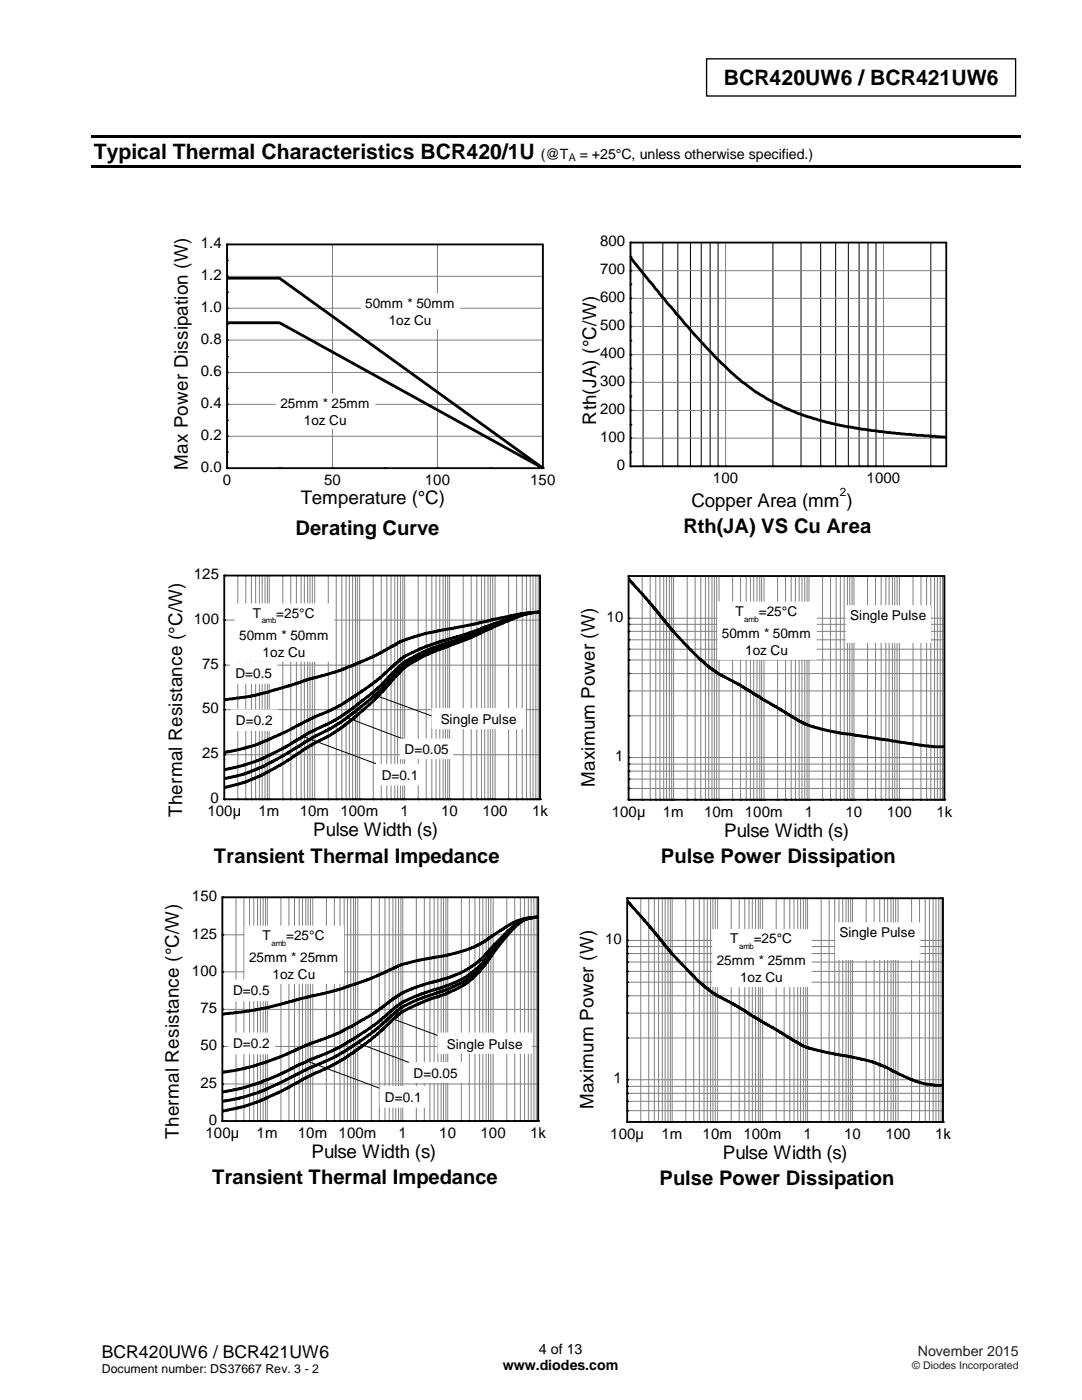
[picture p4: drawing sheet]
<svg xmlns="http://www.w3.org/2000/svg" width="216mm" height="279mm" viewBox="0 0 216 279" stroke-linecap="round" stroke-linejoin="round" font-family="sans-serif">
<defs><g id="words">
<g font-size="4.2">
<text x="144.4" y="17.1">BCR420UW6 / BCR421UW6</text>
<text x="18.7" y="31.8">Typical Thermal Characteristics BCR420/1U</text>
</g>
<g font-size="4">
<text x="59" y="106.8">Derating Curve</text>
<text x="136.4" y="106.4">Rth(JA) VS Cu Area</text>
<text x="42.7" y="172.1">Transient Thermal Impedance</text>
<text x="131.9" y="172.2">Pulse Power Dissipation</text>
<text x="42.3" y="236.4">Transient Thermal Impedance</text>
<text x="131.6" y="236.5">Pulse Power Dissipation</text>
</g>
<g font-size="3.7">
<text x="119" y="84.7" transform="rotate(-90 119 84.7)">Rth(JA) (°C/W)</text>
<text x="37.5" y="93.8" transform="rotate(-90 37.5 93.8)">Max Power Dissipation (W)</text>
<text x="60" y="100.6">Temperature (°C)</text>
<text x="138" y="101.1">Copper Area (mm )</text>
<text x="118.7" y="157.1" transform="rotate(-90 118.7 157.1)">Maximum Power (W)</text>
<text x="36.3" y="163.1" transform="rotate(-90 36.3 163.1)">Thermal Resistance (°C/W)</text>
<text x="62.5" y="166.9">Pulse Width (s)</text>
<text x="144.5" y="167">Pulse Width (s)</text>
<text x="118.4" y="221.4" transform="rotate(-90 118.4 221.4)">Maximum Power (W)</text>
<text x="35.7" y="227.3" transform="rotate(-90 35.7 227.3)">Thermal Resistance (°C/W)</text>
<text x="62.1" y="231.1">Pulse Width (s)</text>
<text x="144.2" y="231.3">Pulse Width (s)</text>
</g>
<text font-size="3.5" x="20.3" y="270.9">BCR420UW6 / BCR421UW6</text>
<g font-size="3">
<text x="40.1" y="49.5">1.4</text>
<text x="119.7" y="49.2">800</text>
<text x="40.1" y="55.9">1.2</text>
<text x="119.7" y="54.8">700</text>
<text x="40.1" y="62.3">1.0</text>
<text x="119.7" y="65.9">500</text>
<text x="119.7" y="60.3">600</text>
<text x="40.1" y="68.6">0.8</text>
<text x="119.7" y="71.5">400</text>
<text x="40.1" y="75.1">0.6</text>
<text x="119.7" y="77">300</text>
<text x="40.1" y="81.4">0.4</text>
<text x="119.7" y="82.7">200</text>
<text x="40.1" y="87.8">0.2</text>
<text x="119.7" y="88.2">100</text>
<text x="40.1" y="94.2">0.0</text>
<text x="123.1" y="93.8">0</text>
<text x="44.5" y="96.8">0</text>
<text x="64.7" y="96.8">50</text>
<text x="84.8" y="96.8">100</text>
<text x="105.8" y="96.8">150</text>
<text x="142.3" y="96.4">100</text>
<text x="172.9" y="96.4">1000</text>
<text x="38.7" y="115.6">125</text>
<text x="38.7" y="124.5">100</text>
<text x="121" y="124.1">10</text>
<text x="40.4" y="133.5">75</text>
<text x="40.4" y="142.4">50</text>
<text x="40.4" y="151.4">25</text>
<text x="122.7" y="151.9">1</text>
<text x="42" y="160.3">0</text>
<text x="41.4" y="162.9">100µ</text>
<text x="51.6" y="162.9">1m</text>
<text x="59.8" y="162.9">10m</text>
<text x="67.9" y="162.9">100m</text>
<text x="79.9" y="162.9">1</text>
<text x="88" y="162.9">10</text>
<text x="96.3" y="162.9">100</text>
<text x="106.2" y="162.9">1k</text>
<text x="122.1" y="163">100µ</text>
<text x="132.3" y="163">1m</text>
<text x="140.5" y="163">10m</text>
<text x="148.6" y="163">100m</text>
<text x="160.6" y="163">1</text>
<text x="168.7" y="163">10</text>
<text x="176.9" y="163">100</text>
<text x="186.9" y="163">1k</text>
<text x="38.3" y="179.8">150</text>
<text x="38.3" y="187.3">125</text>
<text x="120.8" y="188.4">10</text>
<text x="38.3" y="194.7">100</text>
<text x="40" y="202.2">75</text>
<text x="40" y="209.6">50</text>
<text x="40" y="217.1">25</text>
<text x="122.4" y="216.2">1</text>
<text x="41" y="227.1">100µ</text>
<text x="41.7" y="224.5">0</text>
<text x="51.2" y="227.1">1m</text>
<text x="59.4" y="227.1">10m</text>
<text x="67.6" y="227.1">100m</text>
<text x="79.5" y="227.1">1</text>
<text x="87.7" y="227.1">10</text>
<text x="95.9" y="227.1">100</text>
<text x="105.8" y="227.1">1k</text>
<text x="121.8" y="227.3">100µ</text>
<text x="132" y="227.3">1m</text>
<text x="140.2" y="227.3">10m</text>
<text x="148.3" y="227.3">100m</text>
<text x="160.3" y="227.3">1</text>
<text x="168.4" y="227.3">10</text>
<text x="176.7" y="227.3">100</text>
<text x="186.6" y="227.3">1k</text>
</g>
<g font-size="2.8">
<text x="107.9" y="31.8">(@T</text>
<text x="115.7" y="31.8">= +25°C, unless otherwise specified.)</text>
<text x="100.3" y="273.5">www.diodes.com</text>
<text x="107.5" y="270.2">4 of 13</text>
</g>
<text font-size="2.8" fill="#231f20" x="183.2" y="270.6">November 2015</text>
<g font-size="2.7">
<text x="72.9" y="61.4">50mm * 50mm</text>
<text x="77.6" y="64.8">1oz Cu</text>
<text x="56" y="81.4">25mm * 25mm</text>
<text x="60.6" y="84.7">1oz Cu</text>
<text x="50.4" y="123.3">T</text>
<text x="55.1" y="123.3">=25°C</text>
<text x="146.7" y="122.9">T</text>
<text x="151.4" y="122.9">=25°C</text>
<text x="169.7" y="123.8">Single Pulse</text>
<text x="47.7" y="127.7">50mm * 50mm</text>
<text x="52.4" y="131.1">1oz Cu</text>
<text x="144" y="127.3">50mm * 50mm</text>
<text x="148.7" y="130.7">1oz Cu</text>
<text x="47" y="135.3">D=0.5</text>
<text x="47.1" y="144.7">D=0.2</text>
<text x="87.9" y="144.5">Single Pulse</text>
<text x="76.2" y="155.6">D=0.1</text>
<text x="80.7" y="150.5">D=0.05</text>
<text x="49.7" y="192">25mm * 25mm</text>
<text x="52.4" y="187.6">T</text>
<text x="57.1" y="187.6">=25°C</text>
<text x="145.7" y="188.2">T</text>
<text x="150.4" y="188.2">=25°C</text>
<text x="167.5" y="187">Single Pulse</text>
<text x="54.4" y="195.4">1oz Cu</text>
<text x="143" y="192.6">25mm * 25mm</text>
<text x="147.7" y="196">1oz Cu</text>
<text x="46.5" y="198.6">D=0.5</text>
<text x="46.5" y="209.2">D=0.2</text>
<text x="89.2" y="209.3">Single Pulse</text>
<text x="82.5" y="215.1">D=0.05</text>
<text x="76.8" y="219.9">D=0.1</text>
</g>
<text font-size="2.5" x="20.3" y="274">Document number: DS37667 Rev. 3 - 2</text>
<text font-size="2.3" x="167.6" y="99">2</text>
<text font-size="2.1" x="113.5" y="32.1">A</text>
<text font-size="2.1" fill="#231f20" x="182" y="273.2">© Diodes Incorporated</text>
<g font-size="1.6">
<text x="52.2" y="124.4">amb</text>
<text x="148.5" y="124">amb</text>
<text x="54.2" y="188.7">amb</text>
<text x="147.5" y="189.4">amb</text>
</g>
</g></defs>
<path d="M141 11.7h61.7v7.5h-61.7z" fill="none" stroke="#000" stroke-width=".26"/>
<g fill="#000">
<path d="M18.2 26.9h185.5v.5h-185.5z" fill-rule="evenodd"/>
<path d="M18.2 33.1h185.5v.5h-185.5z" fill-rule="evenodd"/>
</g>
<g fill="none" stroke="#000" stroke-width=".2">
<path d="M128.3 48.4v44.7M132.3 48.4v44.7M135.2 48.4v44.7M137.8 48.4v44.7M139.9 48.4v44.7M141.7 48.4v44.7M143.3 48.4v44.7M154.2 48.4v44.7M159.8 48.4v44.7M163.8 48.4v44.7M166.8 48.4v44.7M169.3 48.4v44.7"/>
<path d="M171.4 48.4v44.7M173.2 48.4v44.7M174.8 48.4v44.7M185.7 48.4v44.7M75.6 139l11.2 4.1M69.2 143.2l11.6 4.4"/>
</g>
<g fill="none" stroke="#808080" stroke-width=".2">
<path d="M45.3 55.1h63M66.3 48.8v44.6M87.3 48.8v44.6M125.8 59.5h63M125.8 54h63M144.8 48.4v44.7M176.3 48.4v44.7M45.3 74.3h63M45.3 67.9h63M45.3 61.5h63M125.8 76.3h63M125.8 70.8h63"/>
<path d="M125.8 65.2h63M45.3 87.1h63M45.3 80.7h63M125.8 87.4h63M125.8 81.9h63M47.5 114.9v44.6M49 114.9v44.6M50.2 114.9v44.6M51 114.9v44.6M51.8 114.9v44.6M52.3 114.9v44.6M52.9 114.9v44.6"/>
<path d="M53.3 114.9v44.6M53.7 114.9v44.6M56.4 114.9v44.6M58 114.9v44.6M59.1 114.9v44.6M60.1 114.9v44.6M60.7 114.9v44.6M61.4 114.9v44.6M61.9 114.9v44.6M62.3 114.9v44.6M62.8 114.9v44.6M65.5 114.9v44.6"/>
<path d="M67.1 114.9v44.6M68.2 114.9v44.6M69.1 114.9v44.6M69.7 114.9v44.6M70.4 114.9v44.6M70.9 114.9v44.6M71.3 114.9v44.6M71.8 114.9v44.6M74.5 114.9v44.6M76.1 114.9v44.6M77.2 114.9v44.6M78 114.9v44.6"/>
<path d="M78.8 114.9v44.6M79.3 114.9v44.6M79.9 114.9v44.6M80.4 114.9v44.6M80.7 114.9v44.6M83.5 114.9v44.6M85 114.9v44.6M86.2 114.9v44.6M87 114.9v44.6M87.8 114.9v44.6M88.4 114.9v44.6M88.9 114.9v44.6"/>
<path d="M89.3 114.9v44.6M89.7 114.9v44.6M92.4 114.9v44.6M94 114.9v44.6M95.1 114.9v44.6M96.1 114.9v44.6M96.7 114.9v44.6M97.4 114.9v44.6M97.8 114.9v44.6M98.3 114.9v44.6M98.8 114.9v44.6M101.5 114.9v44.6"/>
<path d="M103.1 114.9v44.6M104.2 114.9v44.6M105 114.9v44.6M105.8 114.9v44.6M106.4 114.9v44.6M106.9 114.9v44.6M107.4 114.9v44.6M128.1 115v44.6M129.7 115v44.6M130.9 115v44.6M131.7 115v44.6M132.4 115v44.6"/>
<path d="M133 115v44.6M133.6 115v44.6M134 115v44.6M134.4 115v44.6M137.1 115v44.6M138.7 115v44.6M139.8 115v44.6M140.8 115v44.6M141.4 115v44.6M142.1 115v44.6M142.5 115v44.6M143 115v44.6"/>
<path d="M143.5 115v44.6M146.2 115v44.6M147.8 115v44.6M148.9 115v44.6M149.7 115v44.6M150.4 115v44.6M151 115v44.6M151.6 115v44.6M152 115v44.6M152.4 115v44.6M155.2 115v44.6M156.7 115v44.6"/>
<path d="M157.9 115v44.6M158.7 115v44.6M159.5 115v44.6M160 115v44.6M160.6 115v44.6M161 115v44.6M161.4 115v44.6M164.1 115v44.6M165.7 115v44.6M166.8 115v44.6M167.7 115v44.6M168.4 115v44.6"/>
<path d="M169.1 115v44.6M169.6 115v44.6M170 115v44.6M170.4 115v44.6M173.1 115v44.6M174.7 115v44.6M175.8 115v44.6M176.8 115v44.6M177.4 115v44.6M178.1 115v44.6M178.5 115v44.6M179 115v44.6"/>
<path d="M179.5 115v44.6M182.2 115v44.6M183.8 115v44.6M184.9 115v44.6M185.7 115v44.6M186.5 115v44.6M187 115v44.6M187.6 115v44.6M188.1 115v44.6M44.7 132.7h63.1M44.7 123.8h63.1M125.4 137.9h63"/>
<path d="M125.4 134.4h63M125.4 131.7h63M125.4 129.6h63M125.4 127.7h63M125.4 126h63M125.4 124.6h63M125.4 123.4h63M44.7 150.6h63.1M44.7 141.6h63.1M125.4 157.4h63M125.4 155.5h63M125.4 153.9h63"/>
<path d="M125.4 152.5h63M125.4 142.9h63M125.4 151.2h63M47.1 179.1v44.6M48.7 179.1v44.6M49.8 179.1v44.6M50.6 179.1v44.6M51.4 179.1v44.6M51.9 179.1v44.6M52.5 179.1v44.6M53 179.1v44.6M53.3 179.1v44.6"/>
<path d="M56.1 179.1v44.6M57.6 179.1v44.6M58.8 179.1v44.6M59.7 179.1v44.6M60.4 179.1v44.6M61 179.1v44.6M61.5 179.1v44.6M61.9 179.1v44.6M62.4 179.1v44.6M65.1 179.1v44.6M66.7 179.1v44.6M67.8 179.1v44.6"/>
<path d="M68.7 179.1v44.6M69.3 179.1v44.6M70 179.1v44.6M70.6 179.1v44.6M70.9 179.1v44.6M71.4 179.1v44.6M74.1 179.1v44.6M75.7 179.1v44.6M76.8 179.1v44.6M77.7 179.1v44.6M78.4 179.1v44.6M79 179.1v44.6"/>
<path d="M79.5 179.1v44.6M80 179.1v44.6M80.4 179.1v44.6M83.1 179.1v44.6M84.7 179.1v44.6M85.8 179.1v44.6M86.6 179.1v44.6M87.4 179.1v44.6M88 179.1v44.6M88.5 179.1v44.6M89 179.1v44.6M89.3 179.1v44.6"/>
<path d="M92.1 179.1v44.6M93.6 179.1v44.6M94.8 179.1v44.6M95.7 179.1v44.6M96.4 179.1v44.6M97 179.1v44.6M97.5 179.1v44.6M97.9 179.1v44.6M98.4 179.1v44.6M101.1 179.1v44.6M102.7 179.1v44.6M103.8 179.1v44.6"/>
<path d="M104.7 179.1v44.6M105.4 179.1v44.6M106 179.1v44.6M106.5 179.1v44.6M107 179.1v44.6M127.9 179.3v44.6M129.4 179.3v44.6M130.6 179.3v44.6M131.4 179.3v44.6M132.2 179.3v44.6M132.7 179.3v44.6M133.3 179.3v44.6"/>
<path d="M133.7 179.3v44.6M134.1 179.3v44.6M136.8 179.3v44.6M138.4 179.3v44.6M139.5 179.3v44.6M140.5 179.3v44.6M141.1 179.3v44.6M141.8 179.3v44.6M142.3 179.3v44.6M142.7 179.3v44.6M143.2 179.3v44.6M145.9 179.3v44.6"/>
<path d="M147.5 179.3v44.6M148.6 179.3v44.6M149.5 179.3v44.6M150.1 179.3v44.6M150.8 179.3v44.6M151.3 179.3v44.6M151.7 179.3v44.6M152.2 179.3v44.6M154.9 179.3v44.6M156.5 179.3v44.6M157.6 179.3v44.6M158.4 179.3v44.6"/>
<path d="M159.2 179.3v44.6M159.7 179.3v44.6M160.3 179.3v44.6M160.8 179.3v44.6M161.1 179.3v44.6M163.9 179.3v44.6M165.4 179.3v44.6M166.6 179.3v44.6M167.4 179.3v44.6M168.2 179.3v44.6M168.8 179.3v44.6M169.3 179.3v44.6"/>
<path d="M169.7 179.3v44.6M170.1 179.3v44.6M172.8 179.3v44.6M174.4 179.3v44.6M175.5 179.3v44.6M176.5 179.3v44.6M177.1 179.3v44.6M177.8 179.3v44.6M178.3 179.3v44.6M178.7 179.3v44.6M179.2 179.3v44.6M181.9 179.3v44.6"/>
<path d="M183.5 179.3v44.6M184.6 179.3v44.6M185.5 179.3v44.6M186.2 179.3v44.6M186.8 179.3v44.6M187.3 179.3v44.6M187.8 179.3v44.6M44.4 194h63M44.4 186.6h63M125.1 198.7h63.1M125.1 196h63.1M125.1 193.9h63.1"/>
<path d="M125.1 192h63.1M125.1 190.3h63.1M125.1 188.9h63.1M125.1 187.7h63.1M44.4 216.3h63M44.4 208.8h63M44.4 201.4h63M125.1 219.8h63.1M125.1 218.2h63.1M125.1 216.8h63.1M125.1 207.2h63.1M125.1 202.2h63.1"/>
<path d="M125.1 215.5h63.1M125.1 221.7h63.1"/>
</g>
<g fill="none" stroke="#000" stroke-width=".56">
<path d="M45.3 55.5h10.5l52.5 37.9-52.5-29h-10.5M125.8 51.4l8.7 10.6a116.2 116.2 0 0 0 13.6 14.2l.4 .3a43.5 43.5 0 0 0 17 7.9l3.6 .8 7.8 1.1 11.9 1M125.4 115.5l4.8 5.4 4.7 5.8 5.1 5.2 .4 .2 1.1 1.1 .8 .4 .1 .3h.2l.2 .2 .8 .5 3.9 2 3 1.9 1 .5 .5 .5 3.9 2.1 .1 .2 2.8 1.6 .6 .5 2.9 1.2 5.2 1.2 2.2 .2 1.1 .3 1.9 .2 2.8 .5 1.5 .1 1 .3h.7l4.9 .8 2.5 .3h2.5M107.9 122.2l-4 .2-4 1-1.4 .2-1 .3h-.5l-2.8 .8-9.3 1.7-4.9 1.6-1.3 .8-.8 .3-1.7 1.1-2.1 1-2.7 1.1-.8 .4-4 1.5-4.8 1.3-4.2 1.5-6.8 1.8-6.1 .9M107.9 122.2l-1.8 .1-2 .3-5.7 1.9-.2 .2-1.6 .5-2.4 1-4.7 1.3-.5 .3-.8 .1-4.2 1.5-3.4 1.7-2 1.7-.3 .1-3.1 2.9-4.5 3.2-.6 .3-.1 .2h-.2l-1.9 1.3-2.4 1.2-3.7 1.5-.3 .3-.7 .2-2.2 1.3-5.3 2.5-3.3 1.2-2.5 .7-2.8 .5M107.9 122.2l-2.9 .2-3.1 1.1-3.5 1.3-1.2 .6-2.6 1-1.6 .7-5.6 1.8-2.6 1-4.2 2.3-6.1 6-2.3 1.8h-.2l-1.3 1.2-.4 .2-.5 .4-3 2-2.9 1.3-1.7 .9-.4 .1-4.8 3-4.5 2.3-3.9 1.4-3.9 .8M107.9 122.2l-1.8 .1-2.8 .7-4.6 2h-.3l-5.4 2.4-7.1 2.4-2.8 1.4-2.7 1.7-5.9 6.2-2.9 2.3-.9 .8-.4 .2-2.6 1.9-1.6 1.1-3.2 1.5-6.3 3.9-4.2 2.3h-.3l-.8 .4-2.7 1.1-3.9 .8M107.9 122.2l-1.8 .1-2.5 .6-3.3 1.5-1.4 .5-4.8 2.3-4.2 1.5-1.1 .6-1.4 .4-3.5 1.5-3.3 2.1-1.7 1.7-2 2.4-2.4 2.6-3.6 2.9-.3 .5-3.4 2.5-1.7 1.1-3.3 1.6-.1 .1-1.3 .7-4.2 2.9-4.7 2.6-3.3 1.3-3.9 1M125.1 179.7l6.3 7.2v.2l.3 .2 1.7 2.3 .3 .2v.2l6.7 6.8 2.2 1.7 4.1 2v.2l2 1 1.5 1.2 1 .4 .4 .4 1 .5 .1 .1 1.4 .7 3.2 2.1 .4 .1 .4 .3 1 .5 .7 .6 1.6 .6 5.8 1.3 2.7 .4 4.6 1.1 2.5 1.1 1.2 .7 .4 .1 1.1 .7 3.4 1.4 3.4 .6h1.8M107.5 183l-2.5 .4-.9 .4-1.2 1-3.4 3.9-3.6 5-2.7 2.5h-.2l-.9 .7-3.2 1.6-3.2 .9-5.5 2.5-6.1 5.5-5.5 4-3.8 2-3.4 1.4-3.7 2.2-5.7 2.7-3.2 1.1-4.5 1M107.5 183l-1.2 .1-1.6 .4-1.7 1.1-1.3 1.3-2.7 3.2-.1 .3-.4 .3v.1l-1.7 2.3-.4 .4v.1l-2.9 2.7-1.4 .9-3 1.4-.7 .1-5.1 1.8-3.1 1.5-2.7 2.2-.7 .8h-.2l-1.7 1.7-4.5 3.1-.7 .3-1.6 1.1-2.5 1.4-4.2 1.6-.3 .3-.6 .2-.7 .5-6.9 3.3-4.1 1.5-4.5 .8M107.5 183l-2.3 .3-1.1 .5-.8 .5-2.2 2.1-2.1 2.4-2.2 2.8-.4 .4v.2l-1 .9-2.1 1.7-2.1 1.1-1.8 .8-5.4 1.7-3.8 1.6-2 1.5-1.2 1.3-2.3 1.8h-.2l-1.6 1.2-4.8 3-3.2 1.5-3.5 1.3-.3 .3-1.3 .5-4.1 2.2-2.3 .9-.8 .2-.6 .3-4.4 1.4-3.3 .5"/>
<path d="M107.5 183l-2.2 .2-2.2 1.1-2 1.7-5.7 6-1.9 1.3-1.9 1-1.9 .8-5.2 1.4-3.9 1.5-2.7 1.7-.2 .2-2.8 2.2-2.4 1.4-.5 .2-.1 .2-.9 .4-.5 .4-1.1 .4-1.5 .9-3 1.2-3.8 1.4-3.9 1.8-4.1 1.6-4.6 1.3-4.2 .7M107.5 183l-2.9 .3-2.1 .7-4.7 3-1.2 1-2.9 1.4-4.5 1.3-5.3 .8-3.7 1-6.1 2.8-6.4 2.2-7.8 1.8-6.7 1.9-5 .8-3.9 .4"/>
</g>
<g fill="#000">
<circle cx="125.8" cy="54" r=".19"/>
<circle cx="125.8" cy="48.4" r=".19"/>
<circle cx="125.8" cy="56.7" r=".19"/>
<circle cx="125.8" cy="51.2" r=".19"/>
<circle cx="125.8" cy="59.5" r=".19"/>
<circle cx="125.8" cy="70.8" r=".19"/>
<circle cx="125.8" cy="73.5" r=".19"/>
<circle cx="125.8" cy="62.4" r=".19"/>
<circle cx="125.8" cy="79.1" r=".19"/>
<circle cx="125.8" cy="76.3" r=".19"/>
<circle cx="125.8" cy="68" r=".19"/>
<circle cx="125.8" cy="65.2" r=".19"/>
<circle cx="125.8" cy="93.1" r=".19"/>
<circle cx="125.8" cy="90.2" r=".19"/>
<circle cx="125.8" cy="84.7" r=".19"/>
<circle cx="125.8" cy="81.9" r=".19"/>
<circle cx="125.8" cy="87.4" r=".19"/>
<circle cx="128.3" cy="93.1" r=".19"/>
<circle cx="132.3" cy="93.1" r=".19"/>
<circle cx="135.2" cy="93.1" r=".19"/>
<circle cx="137.8" cy="93.1" r=".19"/>
<circle cx="139.9" cy="93.1" r=".19"/>
<circle cx="141.7" cy="93.1" r=".19"/>
<circle cx="143.3" cy="93.1" r=".19"/>
<circle cx="144.8" cy="93.1" r=".19"/>
<circle cx="154.2" cy="93.1" r=".19"/>
<circle cx="159.8" cy="93.1" r=".19"/>
<circle cx="163.8" cy="93.1" r=".19"/>
<circle cx="166.8" cy="93.1" r=".19"/>
<circle cx="169.3" cy="93.1" r=".19"/>
<circle cx="171.4" cy="93.1" r=".19"/>
<circle cx="173.2" cy="93.1" r=".19"/>
<circle cx="174.8" cy="93.1" r=".19"/>
<circle cx="176.3" cy="93.1" r=".19"/>
<circle cx="185.7" cy="93.1" r=".19"/>
<circle cx="44.7" cy="114.9" r=".19"/>
<circle cx="44.7" cy="132.7" r=".19"/>
<circle cx="44.7" cy="123.8" r=".19"/>
<circle cx="44.7" cy="141.6" r=".19"/>
<circle cx="44.7" cy="159.5" r=".19"/>
<circle cx="44.7" cy="150.6" r=".19"/>
<circle cx="47.5" cy="159.5" r=".19"/>
<circle cx="49" cy="159.5" r=".19"/>
<circle cx="50.2" cy="159.5" r=".19"/>
<circle cx="51" cy="159.5" r=".19"/>
<circle cx="51.8" cy="159.5" r=".19"/>
<circle cx="52.3" cy="159.5" r=".19"/>
<circle cx="52.9" cy="159.5" r=".19"/>
<circle cx="53.3" cy="159.5" r=".19"/>
<circle cx="53.7" cy="159.5" r=".19"/>
<circle cx="56.4" cy="159.5" r=".19"/>
<circle cx="58" cy="159.5" r=".19"/>
<circle cx="59.1" cy="159.5" r=".19"/>
<circle cx="60.1" cy="159.5" r=".19"/>
<circle cx="60.7" cy="159.5" r=".19"/>
<circle cx="61.4" cy="159.5" r=".19"/>
<circle cx="61.9" cy="159.5" r=".19"/>
<circle cx="62.3" cy="159.5" r=".19"/>
<circle cx="62.8" cy="159.5" r=".19"/>
<circle cx="65.5" cy="159.5" r=".19"/>
<circle cx="67.1" cy="159.5" r=".19"/>
<circle cx="68.2" cy="159.5" r=".19"/>
<circle cx="69.1" cy="159.5" r=".19"/>
<circle cx="69.7" cy="159.5" r=".19"/>
<circle cx="70.4" cy="159.5" r=".19"/>
<circle cx="70.9" cy="159.5" r=".19"/>
<circle cx="71.3" cy="159.5" r=".19"/>
<circle cx="71.8" cy="159.5" r=".19"/>
<circle cx="74.5" cy="159.5" r=".19"/>
<circle cx="76.1" cy="159.5" r=".19"/>
<circle cx="77.2" cy="159.5" r=".19"/>
<circle cx="78" cy="159.5" r=".19"/>
<circle cx="78.8" cy="159.5" r=".19"/>
<circle cx="79.3" cy="159.5" r=".19"/>
<circle cx="79.9" cy="159.5" r=".19"/>
<circle cx="80.4" cy="159.5" r=".19"/>
<circle cx="80.7" cy="159.5" r=".19"/>
<circle cx="83.5" cy="159.5" r=".19"/>
<circle cx="85" cy="159.5" r=".19"/>
<circle cx="86.2" cy="159.5" r=".19"/>
<circle cx="87" cy="159.5" r=".19"/>
<circle cx="87.8" cy="159.5" r=".19"/>
<circle cx="88.4" cy="159.5" r=".19"/>
<circle cx="88.9" cy="159.5" r=".19"/>
<circle cx="89.3" cy="159.5" r=".19"/>
<circle cx="89.7" cy="159.5" r=".19"/>
<circle cx="92.4" cy="159.5" r=".19"/>
<circle cx="94" cy="159.5" r=".19"/>
<circle cx="95.1" cy="159.5" r=".19"/>
<circle cx="96.1" cy="159.5" r=".19"/>
<circle cx="96.7" cy="159.5" r=".19"/>
<circle cx="97.4" cy="159.5" r=".19"/>
<circle cx="97.8" cy="159.5" r=".19"/>
<circle cx="98.3" cy="159.5" r=".19"/>
<circle cx="98.8" cy="159.5" r=".19"/>
<circle cx="101.5" cy="159.5" r=".19"/>
<circle cx="103.1" cy="159.5" r=".19"/>
<circle cx="104.2" cy="159.5" r=".19"/>
<circle cx="105" cy="159.5" r=".19"/>
<circle cx="105.8" cy="159.5" r=".19"/>
<circle cx="106.4" cy="159.5" r=".19"/>
<circle cx="106.9" cy="159.5" r=".19"/>
<circle cx="107.4" cy="159.5" r=".19"/>
<circle cx="107.8" cy="159.5" r=".19"/>
</g>
<path d="M125.8 48.4h63v44.7h-63zM44.7 114.9h63.1v44.6h-63.1z" fill="none" stroke="#000" stroke-width=".37"/>
<path d="M46.9 120.5h19.7v11.4h-19.7z" fill-rule="evenodd" fill="#fff" stroke="#fff" stroke-width=".2"/>
<g fill="#fff">
<path d="M50.4 120.8h1.8v3.1h-1.8z" fill-rule="evenodd"/>
<path d="M52.2 123h2.9v1.9h-2.9z" fill-rule="evenodd"/>
<path d="M55.1 120.8h7.7v3.1h-7.7z" fill-rule="evenodd"/>
<path d="M47.7 125.2h17.9v3.1h-17.9z" fill-rule="evenodd"/>
<path d="M52.4 128.5h8.5v3.1h-8.5z" fill-rule="evenodd"/>
</g>
<path d="M60.2 146.9l14.7 5.5" fill="none" stroke="#000" stroke-width=".2"/>
<path d="M46 132.2h9.3v4.1h-9.3z" fill-rule="evenodd" fill="#fff" stroke="#fff" stroke-width=".2"/>
<path d="M47 132.7h7.3v3.1h-7.3z" fill-rule="evenodd" fill="#fff"/>
<path d="M46.1 141.7h9.3v4.1h-9.3z" fill-rule="evenodd" fill="#fff" stroke="#fff" stroke-width=".2"/>
<path d="M47.1 142.2h7.3v3.1h-7.3z" fill-rule="evenodd" fill="#fff"/>
<path d="M75.2 152.5h9.2v4.2h-9.2z" fill-rule="evenodd" fill="#fff" stroke="#fff" stroke-width=".2"/>
<path d="M76.2 153.1h7.3v3h-7.3z" fill-rule="evenodd" fill="#fff"/>
<path d="M86.2 141.4h18.6v4h-18.6z" fill-rule="evenodd" fill="#fff" stroke="#fff" stroke-width=".2"/>
<path d="M87.9 142h15.2v3.1h-15.2z" fill-rule="evenodd" fill="#fff"/>
<path d="M79.9 147.5h10.4v3.9h-10.4z" fill-rule="evenodd" fill="#fff" stroke="#fff" stroke-width=".2"/>
<path d="M80.7 148h8.8v3.1h-8.8z" fill-rule="evenodd" fill="#fff"/>
<g fill="#000">
<circle cx="125.4" cy="115" r=".19"/>
<circle cx="125.4" cy="131.7" r=".19"/>
<circle cx="125.4" cy="134.4" r=".19"/>
<circle cx="125.4" cy="129.6" r=".19"/>
<circle cx="125.4" cy="126" r=".19"/>
<circle cx="125.4" cy="123.4" r=".19"/>
<circle cx="125.4" cy="127.7" r=".19"/>
<circle cx="125.4" cy="124.6" r=".19"/>
<circle cx="125.4" cy="137.9" r=".19"/>
<circle cx="125.4" cy="155.5" r=".19"/>
<circle cx="125.4" cy="153.9" r=".19"/>
<circle cx="125.4" cy="159.6" r=".19"/>
<circle cx="125.4" cy="152.5" r=".19"/>
<circle cx="125.4" cy="151.2" r=".19"/>
<circle cx="125.4" cy="142.9" r=".19"/>
<circle cx="125.4" cy="157.4" r=".19"/>
<circle cx="128.1" cy="159.6" r=".19"/>
<circle cx="129.7" cy="159.6" r=".19"/>
<circle cx="130.9" cy="159.6" r=".19"/>
<circle cx="131.7" cy="159.6" r=".19"/>
<circle cx="132.4" cy="159.6" r=".19"/>
<circle cx="133" cy="159.6" r=".19"/>
<circle cx="133.6" cy="159.6" r=".19"/>
<circle cx="134" cy="159.6" r=".19"/>
<circle cx="134.4" cy="159.6" r=".19"/>
<circle cx="137.1" cy="159.6" r=".19"/>
<circle cx="138.7" cy="159.6" r=".19"/>
<circle cx="139.8" cy="159.6" r=".19"/>
<circle cx="140.8" cy="159.6" r=".19"/>
<circle cx="141.4" cy="159.6" r=".19"/>
<circle cx="142.1" cy="159.6" r=".19"/>
<circle cx="142.5" cy="159.6" r=".19"/>
<circle cx="143" cy="159.6" r=".19"/>
<circle cx="143.5" cy="159.6" r=".19"/>
<circle cx="146.2" cy="159.6" r=".19"/>
<circle cx="147.8" cy="159.6" r=".19"/>
<circle cx="148.9" cy="159.6" r=".19"/>
<circle cx="149.7" cy="159.6" r=".19"/>
<circle cx="150.4" cy="159.6" r=".19"/>
<circle cx="151" cy="159.6" r=".19"/>
<circle cx="151.6" cy="159.6" r=".19"/>
<circle cx="152" cy="159.6" r=".19"/>
<circle cx="152.4" cy="159.6" r=".19"/>
<circle cx="155.2" cy="159.6" r=".19"/>
<circle cx="156.7" cy="159.6" r=".19"/>
<circle cx="157.9" cy="159.6" r=".19"/>
<circle cx="158.7" cy="159.6" r=".19"/>
<circle cx="159.5" cy="159.6" r=".19"/>
<circle cx="160" cy="159.6" r=".19"/>
<circle cx="160.6" cy="159.6" r=".19"/>
<circle cx="161" cy="159.6" r=".19"/>
<circle cx="161.4" cy="159.6" r=".19"/>
<circle cx="164.1" cy="159.6" r=".19"/>
<circle cx="165.7" cy="159.6" r=".19"/>
<circle cx="166.8" cy="159.6" r=".19"/>
<circle cx="167.7" cy="159.6" r=".19"/>
<circle cx="168.4" cy="159.6" r=".19"/>
<circle cx="169.1" cy="159.6" r=".19"/>
<circle cx="169.6" cy="159.6" r=".19"/>
<circle cx="170" cy="159.6" r=".19"/>
<circle cx="170.4" cy="159.6" r=".19"/>
<circle cx="173.1" cy="159.6" r=".19"/>
<circle cx="174.7" cy="159.6" r=".19"/>
<circle cx="175.8" cy="159.6" r=".19"/>
<circle cx="176.8" cy="159.6" r=".19"/>
<circle cx="177.4" cy="159.6" r=".19"/>
<circle cx="178.1" cy="159.6" r=".19"/>
<circle cx="178.5" cy="159.6" r=".19"/>
<circle cx="179" cy="159.6" r=".19"/>
<circle cx="179.5" cy="159.6" r=".19"/>
<circle cx="182.2" cy="159.6" r=".19"/>
<circle cx="183.8" cy="159.6" r=".19"/>
<circle cx="184.9" cy="159.6" r=".19"/>
<circle cx="185.7" cy="159.6" r=".19"/>
<circle cx="186.5" cy="159.6" r=".19"/>
<circle cx="187" cy="159.6" r=".19"/>
<circle cx="187.6" cy="159.6" r=".19"/>
<circle cx="188.1" cy="159.6" r=".19"/>
<circle cx="188.4" cy="159.6" r=".19"/>
</g>
<path d="M125.4 115h63v44.6h-63z" fill="none" stroke="#000" stroke-width=".37"/>
<path d="M143.2 120.2h19.7v11.4h-19.7z" fill-rule="evenodd" fill="#fff" stroke="#fff" stroke-width=".2"/>
<g fill="#fff">
<path d="M146.7 120.4h1.8v3.1h-1.8z" fill-rule="evenodd"/>
<path d="M148.5 122.6h2.9v1.9h-2.9z" fill-rule="evenodd"/>
<path d="M151.4 120.4h7.7v3.1h-7.7z" fill-rule="evenodd"/>
<path d="M144 124.8h17.9v3.1h-17.9z" fill-rule="evenodd"/>
<path d="M148.7 128.2h8.5v3h-8.5z" fill-rule="evenodd"/>
</g>
<path d="M168.9 120.9h16.8v7.3h-16.8z" fill-rule="evenodd" fill="#fff" stroke="#fff" stroke-width=".2"/>
<path d="M169.7 121.2h15.1v3.1h-15.1z" fill-rule="evenodd" fill="#fff"/>
<g fill="#000">
<circle cx="44.4" cy="179.1" r=".19"/>
<circle cx="44.4" cy="194" r=".19"/>
<circle cx="44.4" cy="186.6" r=".19"/>
<circle cx="44.4" cy="216.3" r=".19"/>
<circle cx="44.4" cy="208.8" r=".19"/>
<circle cx="44.4" cy="201.4" r=".19"/>
<circle cx="44.4" cy="223.7" r=".19"/>
<circle cx="47.1" cy="223.7" r=".19"/>
<circle cx="48.7" cy="223.7" r=".19"/>
<circle cx="49.8" cy="223.7" r=".19"/>
<circle cx="50.6" cy="223.7" r=".19"/>
<circle cx="51.4" cy="223.7" r=".19"/>
<circle cx="51.9" cy="223.7" r=".19"/>
<circle cx="52.5" cy="223.7" r=".19"/>
<circle cx="53" cy="223.7" r=".19"/>
<circle cx="53.3" cy="223.7" r=".19"/>
<circle cx="56.1" cy="223.7" r=".19"/>
<circle cx="57.6" cy="223.7" r=".19"/>
<circle cx="58.8" cy="223.7" r=".19"/>
<circle cx="59.7" cy="223.7" r=".19"/>
<circle cx="60.4" cy="223.7" r=".19"/>
<circle cx="61" cy="223.7" r=".19"/>
<circle cx="61.5" cy="223.7" r=".19"/>
<circle cx="61.9" cy="223.7" r=".19"/>
<circle cx="62.4" cy="223.7" r=".19"/>
<circle cx="65.1" cy="223.7" r=".19"/>
<circle cx="66.7" cy="223.7" r=".19"/>
<circle cx="67.8" cy="223.7" r=".19"/>
<circle cx="68.7" cy="223.7" r=".19"/>
<circle cx="69.3" cy="223.7" r=".19"/>
<circle cx="70" cy="223.7" r=".19"/>
<circle cx="70.6" cy="223.7" r=".19"/>
<circle cx="70.9" cy="223.7" r=".19"/>
<circle cx="71.4" cy="223.7" r=".19"/>
<circle cx="74.1" cy="223.7" r=".19"/>
<circle cx="75.7" cy="223.7" r=".19"/>
<circle cx="76.8" cy="223.7" r=".19"/>
<circle cx="77.7" cy="223.7" r=".19"/>
<circle cx="78.4" cy="223.7" r=".19"/>
<circle cx="79" cy="223.7" r=".19"/>
<circle cx="79.5" cy="223.7" r=".19"/>
<circle cx="80" cy="223.7" r=".19"/>
<circle cx="80.4" cy="223.7" r=".19"/>
<circle cx="83.1" cy="223.7" r=".19"/>
<circle cx="84.7" cy="223.7" r=".19"/>
<circle cx="85.8" cy="223.7" r=".19"/>
<circle cx="86.6" cy="223.7" r=".19"/>
<circle cx="87.4" cy="223.7" r=".19"/>
<circle cx="88" cy="223.7" r=".19"/>
<circle cx="88.5" cy="223.7" r=".19"/>
<circle cx="89" cy="223.7" r=".19"/>
<circle cx="89.3" cy="223.7" r=".19"/>
<circle cx="92.1" cy="223.7" r=".19"/>
<circle cx="93.6" cy="223.7" r=".19"/>
<circle cx="94.8" cy="223.7" r=".19"/>
<circle cx="95.7" cy="223.7" r=".19"/>
<circle cx="96.4" cy="223.7" r=".19"/>
<circle cx="97" cy="223.7" r=".19"/>
<circle cx="97.5" cy="223.7" r=".19"/>
<circle cx="97.9" cy="223.7" r=".19"/>
<circle cx="98.4" cy="223.7" r=".19"/>
<circle cx="101.1" cy="223.7" r=".19"/>
<circle cx="102.7" cy="223.7" r=".19"/>
<circle cx="103.8" cy="223.7" r=".19"/>
<circle cx="104.7" cy="223.7" r=".19"/>
<circle cx="105.4" cy="223.7" r=".19"/>
<circle cx="106" cy="223.7" r=".19"/>
<circle cx="106.5" cy="223.7" r=".19"/>
<circle cx="107" cy="223.7" r=".19"/>
<circle cx="107.4" cy="223.7" r=".19"/>
</g>
<path d="M44.4 179.1h63v44.6h-63z" fill="none" stroke="#000" stroke-width=".37"/>
<path d="M48.9 184.8h19.6v11.5h-19.6z" fill-rule="evenodd" fill="#fff" stroke="#fff" stroke-width=".2"/>
<g fill="#fff">
<path d="M52.4 185.1h1.8v3.1h-1.8z" fill-rule="evenodd"/>
<path d="M54.2 187.3h2.9v1.9h-2.9z" fill-rule="evenodd"/>
<path d="M57.1 185.1h7.7v3.1h-7.7z" fill-rule="evenodd"/>
<path d="M49.7 189.5h17.9v3.1h-17.9z" fill-rule="evenodd"/>
<path d="M54.4 192.8h8.5v3.1h-8.5z" fill-rule="evenodd"/>
</g>
<path d="M61.2 211.7l14.8 5.6M71.2 208.1l11.6 4.4M78.6 203.4l11.1 4.1" fill="none" stroke="#000" stroke-width=".2"/>
<path d="M45.5 195.6h9.3v4.1h-9.3z" fill-rule="evenodd" fill="#fff" stroke="#fff" stroke-width=".2"/>
<path d="M46.5 196.1h7.3v3.1h-7.3z" fill-rule="evenodd" fill="#fff"/>
<path d="M45.5 206.2h9.3v4.1h-9.3z" fill-rule="evenodd" fill="#fff" stroke="#fff" stroke-width=".2"/>
<path d="M46.5 206.7h7.3v3.1h-7.3z" fill-rule="evenodd" fill="#fff"/>
<path d="M75.8 216.8h9.3v4.2h-9.3z" fill-rule="evenodd" fill="#fff" stroke="#fff" stroke-width=".2"/>
<path d="M76.8 217.4h7.3v3h-7.3z" fill-rule="evenodd" fill="#fff"/>
<path d="M87.4 206.2h18.6v4h-18.6z" fill-rule="evenodd" fill="#fff" stroke="#fff" stroke-width=".2"/>
<path d="M89.2 206.8h15.1v3.1h-15.1z" fill-rule="evenodd" fill="#fff"/>
<path d="M81.6 212.1h10.5v3.9h-10.5z" fill-rule="evenodd" fill="#fff" stroke="#fff" stroke-width=".2"/>
<path d="M82.5 212.6h8.8v3.1h-8.8z" fill-rule="evenodd" fill="#fff"/>
<g fill="#000">
<circle cx="125.1" cy="179.3" r=".19"/>
<circle cx="125.1" cy="188.9" r=".19"/>
<circle cx="125.1" cy="196" r=".19"/>
<circle cx="125.1" cy="198.7" r=".19"/>
<circle cx="125.1" cy="193.9" r=".19"/>
<circle cx="125.1" cy="192" r=".19"/>
<circle cx="125.1" cy="190.3" r=".19"/>
<circle cx="125.1" cy="187.7" r=".19"/>
<circle cx="125.1" cy="218.2" r=".19"/>
<circle cx="125.1" cy="202.2" r=".19"/>
<circle cx="125.1" cy="219.8" r=".19"/>
<circle cx="125.1" cy="216.8" r=".19"/>
<circle cx="125.1" cy="215.5" r=".19"/>
<circle cx="125.1" cy="207.2" r=".19"/>
<circle cx="125.1" cy="221.7" r=".19"/>
<circle cx="125.1" cy="223.9" r=".19"/>
<circle cx="127.9" cy="223.9" r=".19"/>
<circle cx="129.4" cy="223.9" r=".19"/>
<circle cx="130.6" cy="223.9" r=".19"/>
<circle cx="131.4" cy="223.9" r=".19"/>
<circle cx="132.2" cy="223.9" r=".19"/>
<circle cx="132.7" cy="223.9" r=".19"/>
<circle cx="133.3" cy="223.9" r=".19"/>
<circle cx="133.7" cy="223.9" r=".19"/>
<circle cx="134.1" cy="223.9" r=".19"/>
<circle cx="136.8" cy="223.9" r=".19"/>
<circle cx="138.4" cy="223.9" r=".19"/>
<circle cx="139.5" cy="223.9" r=".19"/>
<circle cx="140.5" cy="223.9" r=".19"/>
<circle cx="141.1" cy="223.9" r=".19"/>
<circle cx="141.8" cy="223.9" r=".19"/>
<circle cx="142.3" cy="223.9" r=".19"/>
<circle cx="142.7" cy="223.9" r=".19"/>
<circle cx="143.2" cy="223.9" r=".19"/>
<circle cx="145.9" cy="223.9" r=".19"/>
<circle cx="147.5" cy="223.9" r=".19"/>
<circle cx="148.6" cy="223.9" r=".19"/>
<circle cx="149.5" cy="223.9" r=".19"/>
<circle cx="150.1" cy="223.9" r=".19"/>
<circle cx="150.8" cy="223.9" r=".19"/>
<circle cx="151.3" cy="223.9" r=".19"/>
<circle cx="151.7" cy="223.9" r=".19"/>
<circle cx="152.2" cy="223.9" r=".19"/>
<circle cx="154.9" cy="223.9" r=".19"/>
<circle cx="156.5" cy="223.9" r=".19"/>
<circle cx="157.6" cy="223.9" r=".19"/>
<circle cx="158.4" cy="223.9" r=".19"/>
<circle cx="159.2" cy="223.9" r=".19"/>
<circle cx="159.7" cy="223.9" r=".19"/>
<circle cx="160.3" cy="223.9" r=".19"/>
<circle cx="160.8" cy="223.9" r=".19"/>
<circle cx="161.1" cy="223.9" r=".19"/>
<circle cx="163.9" cy="223.9" r=".19"/>
<circle cx="165.4" cy="223.9" r=".19"/>
<circle cx="166.6" cy="223.9" r=".19"/>
<circle cx="167.4" cy="223.9" r=".19"/>
<circle cx="168.2" cy="223.9" r=".19"/>
<circle cx="168.8" cy="223.9" r=".19"/>
<circle cx="169.3" cy="223.9" r=".19"/>
<circle cx="169.7" cy="223.9" r=".19"/>
<circle cx="170.1" cy="223.9" r=".19"/>
<circle cx="172.8" cy="223.9" r=".19"/>
<circle cx="174.4" cy="223.9" r=".19"/>
<circle cx="175.5" cy="223.9" r=".19"/>
<circle cx="176.5" cy="223.9" r=".19"/>
<circle cx="177.1" cy="223.9" r=".19"/>
<circle cx="177.8" cy="223.9" r=".19"/>
<circle cx="178.3" cy="223.9" r=".19"/>
<circle cx="178.7" cy="223.9" r=".19"/>
<circle cx="179.2" cy="223.9" r=".19"/>
<circle cx="181.9" cy="223.9" r=".19"/>
<circle cx="183.5" cy="223.9" r=".19"/>
<circle cx="184.6" cy="223.9" r=".19"/>
<circle cx="185.5" cy="223.9" r=".19"/>
<circle cx="186.2" cy="223.9" r=".19"/>
<circle cx="186.8" cy="223.9" r=".19"/>
<circle cx="187.3" cy="223.9" r=".19"/>
<circle cx="187.8" cy="223.9" r=".19"/>
<circle cx="188.2" cy="223.9" r=".19"/>
</g>
<path d="M125.1 179.3h63.1v44.6h-63.1z" fill="none" stroke="#000" stroke-width=".37"/>
<path d="M166.7 184.2h16.8v7.3h-16.8z" fill-rule="evenodd" fill="#fff" stroke="#fff" stroke-width=".2"/>
<path d="M167.5 184.5h15.1v3.1h-15.1z" fill-rule="evenodd" fill="#fff"/>
<path d="M142.2 185.5h19.6v11.4h-19.6z" fill-rule="evenodd" fill="#fff" stroke="#fff" stroke-width=".2"/>
<g fill="#fff">
<path d="M145.7 185.7h1.8v3.1h-1.8z" fill-rule="evenodd"/>
<path d="M147.5 188h2.9v1.8h-2.9z" fill-rule="evenodd"/>
<path d="M150.4 185.7h7.7v3.1h-7.7z" fill-rule="evenodd"/>
<path d="M143 190.1h17.9v3.1h-17.9z" fill-rule="evenodd"/>
<path d="M147.7 193.5h8.5v3.1h-8.5z" fill-rule="evenodd"/>
</g>
<g fill="#000">
<circle cx="45.3" cy="58.3" r=".19"/>
<circle cx="45.3" cy="52" r=".19"/>
<circle cx="45.3" cy="48.8" r=".19"/>
<circle cx="45.3" cy="55.1" r=".19"/>
<circle cx="45.3" cy="77.5" r=".19"/>
<circle cx="45.3" cy="67.9" r=".19"/>
<circle cx="45.3" cy="64.7" r=".19"/>
<circle cx="45.3" cy="61.5" r=".19"/>
<circle cx="45.3" cy="74.3" r=".19"/>
<circle cx="45.3" cy="71.2" r=".19"/>
<circle cx="45.3" cy="87.1" r=".19"/>
<circle cx="45.3" cy="90.2" r=".19"/>
<circle cx="45.3" cy="93.4" r=".19"/>
<circle cx="45.3" cy="83.9" r=".19"/>
<circle cx="45.3" cy="80.7" r=".19"/>
<circle cx="55.8" cy="93.4" r=".19"/>
<circle cx="66.3" cy="93.4" r=".19"/>
<circle cx="76.8" cy="93.4" r=".19"/>
<circle cx="87.3" cy="93.4" r=".19"/>
<circle cx="97.8" cy="93.4" r=".19"/>
<circle cx="108.3" cy="93.4" r=".19"/>
</g>
<path d="M45.3 48.8h63v44.6h-63z" fill="none" stroke="#000" stroke-width=".37"/>
<path d="M55.2 78.6h19.6v6.9h-19.6z" fill-rule="evenodd" fill="#fff" stroke="#fff" stroke-width=".2"/>
<g fill="#fff">
<path d="M56 78.8h17.8v3.1h-17.8z" fill-rule="evenodd"/>
<path d="M60.6 82.2h8.5v3.1h-8.5z" fill-rule="evenodd"/>
</g>
<path d="M72.1 58.7h19.6v6.9h-19.6z" fill-rule="evenodd" fill="#fff" stroke="#fff" stroke-width=".2"/>
<g fill="#fff">
<path d="M72.9 58.9h17.8v3.1h-17.8z" fill-rule="evenodd"/>
<path d="M77.6 62.3h8.5v3h-8.5z" fill-rule="evenodd"/>
</g>
<use href="#words"/>
</svg>
